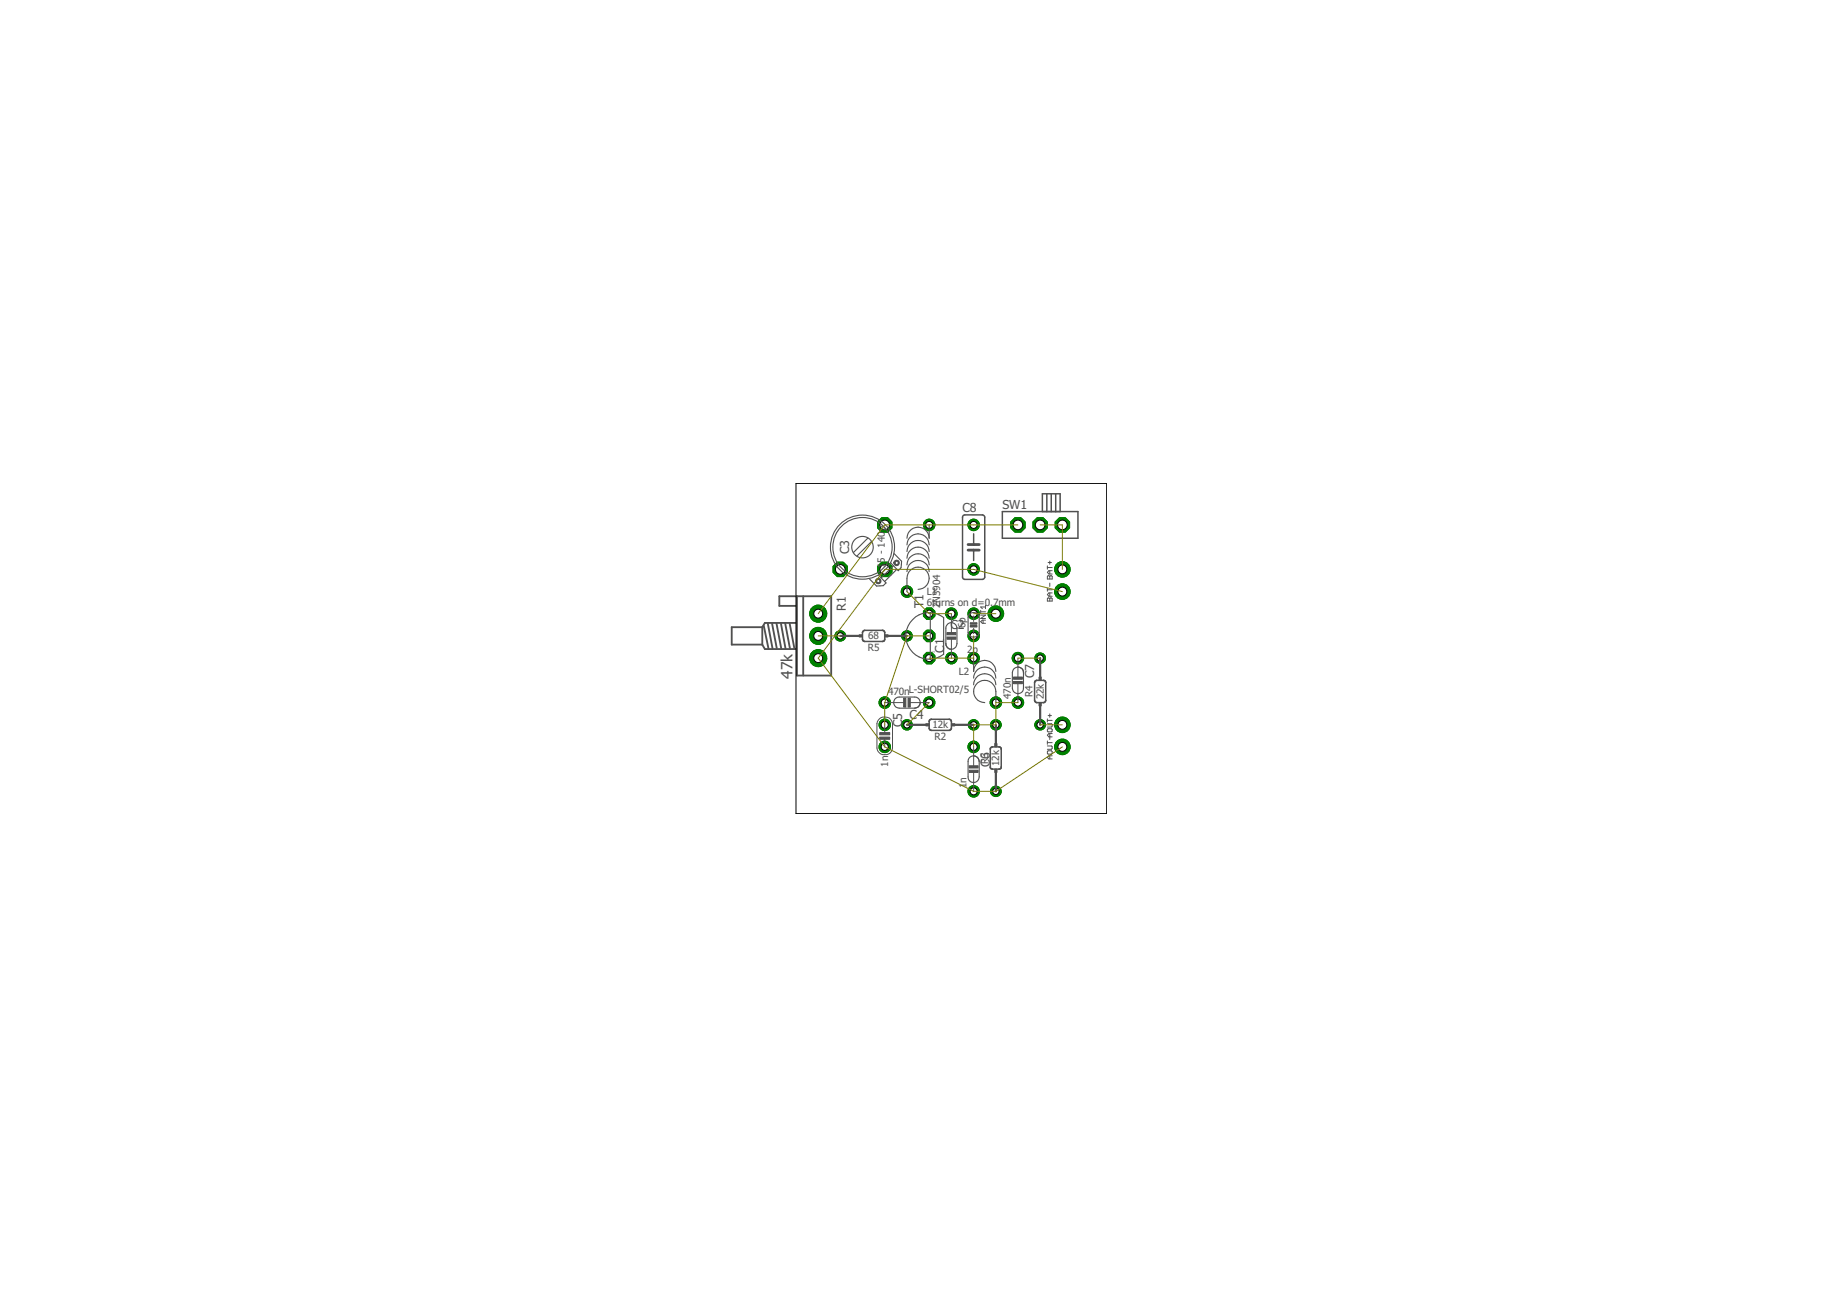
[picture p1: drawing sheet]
<svg xmlns="http://www.w3.org/2000/svg" width="210mm" height="148mm" viewBox="0 0 210 148" stroke-linecap="round" stroke-linejoin="round" font-family="sans-serif">
<defs><g id="words">
<text font-size="1.8" fill="#505050" x="90.6" y="77.5" transform="rotate(-90 90.6 77.5)">47k</text>
<g font-size="1.4" fill="#505050">
<text x="110" y="58.4">C8</text>
<text x="114.5" y="58.2">SW1</text>
<text x="97" y="63.3" transform="rotate(-90 97 63.3)">C3</text>
<text x="96.7" y="69.8" transform="rotate(-90 96.7 69.8)">R1</text>
<text x="105.5" y="69.5" transform="rotate(-90 105.5 69.5)">T1</text>
<text x="108.6" y="71.9">C2</text>
<text x="107.9" y="74.6" transform="rotate(-90 107.9 74.6)">C1</text>
<text x="118.2" y="77.5" transform="rotate(-90 118.2 77.5)">C7</text>
<text x="103.1" y="83.1" transform="rotate(-90 103.1 83.1)">C5</text>
<text x="103.9" y="82.1">C4</text>
<text x="113.1" y="87.6" transform="rotate(-90 113.1 87.6)">C6</text>
</g>
<g font-size="1.1" fill="#505050">
<text x="101.1" y="64.9" transform="rotate(-90 101.1 64.9)">15 - 140p</text>
<text x="105.9" y="68">L1</text>
<text x="105.9" y="69.2">6turns on d=0.7mm</text>
<text x="107.4" y="69.5" transform="rotate(-90 107.4 69.5)">2N3904</text>
<text x="110.3" y="71.7" transform="rotate(-90 110.3 71.7)">6p</text>
<text x="99.2" y="74.3">R5</text>
<text x="99.2" y="73.1">68</text>
<text x="109.6" y="77.1">L2</text>
<text x="110.5" y="74.6">2p</text>
<text x="101.5" y="79.4">470nL-SHORT02/5</text>
<text x="106.5" y="83.2">12k</text>
<text x="115.5" y="79.9" transform="rotate(-90 115.5 79.9)">470n</text>
<text x="118" y="79.7" transform="rotate(-90 118 79.7)">R4</text>
<text x="119.3" y="79.9" transform="rotate(-90 119.3 79.9)">22k</text>
<text x="101.5" y="87.6" transform="rotate(-90 101.5 87.6)">1n</text>
<text x="106.8" y="84.5">R2</text>
<text x="112.9" y="87.3" transform="rotate(-90 112.9 87.3)">R3</text>
<text x="114.2" y="87.5" transform="rotate(-90 114.2 87.5)">12k</text>
<text x="110.4" y="90" transform="rotate(-90 110.4 90)">1n</text>
</g>
<text font-size=".4" fill="#505050" x="106.8" y="74.6" transform="rotate(-90 106.8 74.6)">1</text>
</g></defs>
<circle cx="113.8" cy="70.1" r=".89" fill="#008000" stroke="#008000" stroke-width=".11"/>
<circle cx="113.8" cy="70.1" r=".51" fill="#fff" stroke="#000" stroke-width=".11"/>
<circle cx="121.4" cy="82.8" r=".89" fill="#008000" stroke="#008000" stroke-width=".11"/>
<circle cx="121.4" cy="82.8" r=".51" fill="#fff" stroke="#000" stroke-width=".11"/>
<circle cx="121.4" cy="85.3" r=".89" fill="#008000" stroke="#008000" stroke-width=".11"/>
<circle cx="121.4" cy="85.3" r=".51" fill="#fff" stroke="#000" stroke-width=".11"/>
<circle cx="121.4" cy="65" r=".89" fill="#008000" stroke="#008000" stroke-width=".11"/>
<circle cx="121.4" cy="65" r=".51" fill="#fff" stroke="#000" stroke-width=".11"/>
<circle cx="121.4" cy="67.6" r=".89" fill="#008000" stroke="#008000" stroke-width=".11"/>
<circle cx="121.4" cy="67.6" r=".51" fill="#fff" stroke="#000" stroke-width=".11"/>
<circle cx="108.7" cy="70.1" r=".66" fill="#008000" stroke="#008000" stroke-width=".11"/>
<circle cx="108.7" cy="70.1" r=".4" fill="#fff" stroke="#000" stroke-width=".11"/>
<circle cx="108.7" cy="75.2" r=".66" fill="#008000" stroke="#008000" stroke-width=".11"/>
<circle cx="108.7" cy="75.2" r=".4" fill="#fff" stroke="#000" stroke-width=".11"/>
<circle cx="111.3" cy="72.6" r=".66" fill="#008000" stroke="#008000" stroke-width=".11"/>
<circle cx="111.3" cy="72.6" r=".4" fill="#fff" stroke="#000" stroke-width=".11"/>
<circle cx="111.3" cy="70.1" r=".66" fill="#008000" stroke="#008000" stroke-width=".11"/>
<circle cx="111.3" cy="70.1" r=".4" fill="#fff" stroke="#000" stroke-width=".11"/>
<circle cx="96" cy="65" r=".89" fill="#008000" stroke="#008000" stroke-width=".11"/>
<circle cx="96" cy="65" r=".55" fill="#fff" stroke="#000" stroke-width=".11"/>
<circle cx="101.1" cy="65" r=".89" fill="#008000" stroke="#008000" stroke-width=".11"/>
<circle cx="101.1" cy="65" r=".55" fill="#fff" stroke="#000" stroke-width=".11"/>
<circle cx="101.1" cy="60" r=".89" fill="#008000" stroke="#008000" stroke-width=".11"/>
<circle cx="101.1" cy="60" r=".55" fill="#fff" stroke="#000" stroke-width=".11"/>
<circle cx="101.1" cy="80.3" r=".66" fill="#008000" stroke="#008000" stroke-width=".11"/>
<circle cx="101.1" cy="80.3" r=".4" fill="#fff" stroke="#000" stroke-width=".11"/>
<circle cx="106.2" cy="80.3" r=".66" fill="#008000" stroke="#008000" stroke-width=".11"/>
<circle cx="106.2" cy="80.3" r=".4" fill="#fff" stroke="#000" stroke-width=".11"/>
<circle cx="101.1" cy="85.3" r=".66" fill="#008000" stroke="#008000" stroke-width=".11"/>
<circle cx="101.1" cy="85.3" r=".4" fill="#fff" stroke="#000" stroke-width=".11"/>
<circle cx="101.1" cy="82.8" r=".66" fill="#008000" stroke="#008000" stroke-width=".11"/>
<circle cx="101.1" cy="82.8" r=".4" fill="#fff" stroke="#000" stroke-width=".11"/>
<circle cx="111.3" cy="90.4" r=".66" fill="#008000" stroke="#008000" stroke-width=".11"/>
<circle cx="111.3" cy="90.4" r=".4" fill="#fff" stroke="#000" stroke-width=".11"/>
<circle cx="111.3" cy="85.3" r=".66" fill="#008000" stroke="#008000" stroke-width=".11"/>
<circle cx="111.3" cy="85.3" r=".4" fill="#fff" stroke="#000" stroke-width=".11"/>
<circle cx="116.3" cy="80.3" r=".66" fill="#008000" stroke="#008000" stroke-width=".11"/>
<circle cx="116.3" cy="80.3" r=".4" fill="#fff" stroke="#000" stroke-width=".11"/>
<circle cx="116.3" cy="75.2" r=".66" fill="#008000" stroke="#008000" stroke-width=".11"/>
<circle cx="116.3" cy="75.2" r=".4" fill="#fff" stroke="#000" stroke-width=".11"/>
<circle cx="111.3" cy="60" r=".66" fill="#008000" stroke="#008000" stroke-width=".11"/>
<circle cx="111.3" cy="60" r=".4" fill="#fff" stroke="#000" stroke-width=".11"/>
<circle cx="111.3" cy="65" r=".66" fill="#008000" stroke="#008000" stroke-width=".11"/>
<circle cx="111.3" cy="65" r=".4" fill="#fff" stroke="#000" stroke-width=".11"/>
<circle cx="103.6" cy="67.6" r=".66" fill="#008000" stroke="#008000" stroke-width=".11"/>
<circle cx="103.6" cy="67.6" r=".4" fill="#fff" stroke="#000" stroke-width=".11"/>
<circle cx="106.2" cy="60" r=".66" fill="#008000" stroke="#008000" stroke-width=".11"/>
<circle cx="106.2" cy="60" r=".4" fill="#fff" stroke="#000" stroke-width=".11"/>
<circle cx="113.8" cy="80.3" r=".66" fill="#008000" stroke="#008000" stroke-width=".11"/>
<circle cx="113.8" cy="80.3" r=".4" fill="#fff" stroke="#000" stroke-width=".11"/>
<circle cx="111.3" cy="75.2" r=".66" fill="#008000" stroke="#008000" stroke-width=".11"/>
<circle cx="111.3" cy="75.2" r=".4" fill="#fff" stroke="#000" stroke-width=".11"/>
<circle cx="93.5" cy="70.1" r=".97" fill="#008000" stroke="#008000" stroke-width=".11"/>
<circle cx="93.5" cy="70.1" r=".51" fill="#fff" stroke="#000" stroke-width=".11"/>
<circle cx="93.5" cy="72.6" r=".97" fill="#008000" stroke="#008000" stroke-width=".11"/>
<circle cx="93.5" cy="72.6" r=".51" fill="#fff" stroke="#000" stroke-width=".11"/>
<circle cx="93.5" cy="75.2" r=".97" fill="#008000" stroke="#008000" stroke-width=".11"/>
<circle cx="93.5" cy="75.2" r=".51" fill="#fff" stroke="#000" stroke-width=".11"/>
<circle cx="103.6" cy="82.8" r=".61" fill="#008000" stroke="#008000" stroke-width=".11"/>
<circle cx="103.6" cy="82.8" r=".36" fill="#fff" stroke="#000" stroke-width=".11"/>
<circle cx="111.3" cy="82.8" r=".61" fill="#008000" stroke="#008000" stroke-width=".11"/>
<circle cx="111.3" cy="82.8" r=".36" fill="#fff" stroke="#000" stroke-width=".11"/>
<circle cx="113.8" cy="82.8" r=".61" fill="#008000" stroke="#008000" stroke-width=".11"/>
<circle cx="113.8" cy="82.8" r=".36" fill="#fff" stroke="#000" stroke-width=".11"/>
<circle cx="113.8" cy="90.4" r=".61" fill="#008000" stroke="#008000" stroke-width=".11"/>
<circle cx="113.8" cy="90.4" r=".36" fill="#fff" stroke="#000" stroke-width=".11"/>
<circle cx="118.9" cy="75.2" r=".61" fill="#008000" stroke="#008000" stroke-width=".11"/>
<circle cx="118.9" cy="75.2" r=".36" fill="#fff" stroke="#000" stroke-width=".11"/>
<circle cx="118.9" cy="82.8" r=".61" fill="#008000" stroke="#008000" stroke-width=".11"/>
<circle cx="118.9" cy="82.8" r=".36" fill="#fff" stroke="#000" stroke-width=".11"/>
<circle cx="96" cy="72.6" r=".61" fill="#008000" stroke="#008000" stroke-width=".11"/>
<circle cx="96" cy="72.6" r=".36" fill="#fff" stroke="#000" stroke-width=".11"/>
<circle cx="103.6" cy="72.6" r=".61" fill="#008000" stroke="#008000" stroke-width=".11"/>
<circle cx="103.6" cy="72.6" r=".36" fill="#fff" stroke="#000" stroke-width=".11"/>
<circle cx="121.4" cy="60" r=".89" fill="#008000" stroke="#008000" stroke-width=".11"/>
<circle cx="121.4" cy="60" r=".55" fill="#fff" stroke="#000" stroke-width=".11"/>
<circle cx="118.9" cy="60" r=".89" fill="#008000" stroke="#008000" stroke-width=".11"/>
<circle cx="118.9" cy="60" r=".55" fill="#fff" stroke="#000" stroke-width=".11"/>
<circle cx="116.3" cy="60" r=".89" fill="#008000" stroke="#008000" stroke-width=".11"/>
<circle cx="116.3" cy="60" r=".55" fill="#fff" stroke="#000" stroke-width=".11"/>
<circle cx="106.2" cy="70.1" r=".71" fill="#008000" stroke="#008000" stroke-width=".11"/>
<circle cx="106.2" cy="70.1" r=".4" fill="#fff" stroke="#000" stroke-width=".11"/>
<circle cx="106.2" cy="75.2" r=".71" fill="#008000" stroke="#008000" stroke-width=".11"/>
<circle cx="106.2" cy="75.2" r=".4" fill="#fff" stroke="#000" stroke-width=".11"/>
<circle cx="106.2" cy="72.6" r=".71" fill="#008000" stroke="#008000" stroke-width=".11"/>
<circle cx="106.2" cy="72.6" r=".4" fill="#fff" stroke="#000" stroke-width=".11"/>
<circle cx="113.8" cy="70.1" r=".89" fill="#008000" stroke="#008000" stroke-width=".11"/>
<circle cx="113.8" cy="70.1" r=".51" fill="#fff" stroke="#000" stroke-width=".11"/>
<circle cx="121.4" cy="82.8" r=".89" fill="#008000" stroke="#008000" stroke-width=".11"/>
<circle cx="121.4" cy="82.8" r=".51" fill="#fff" stroke="#000" stroke-width=".11"/>
<circle cx="121.4" cy="85.3" r=".89" fill="#008000" stroke="#008000" stroke-width=".11"/>
<circle cx="121.4" cy="85.3" r=".51" fill="#fff" stroke="#000" stroke-width=".11"/>
<circle cx="121.4" cy="65" r=".89" fill="#008000" stroke="#008000" stroke-width=".11"/>
<circle cx="121.4" cy="65" r=".51" fill="#fff" stroke="#000" stroke-width=".11"/>
<circle cx="121.4" cy="67.6" r=".89" fill="#008000" stroke="#008000" stroke-width=".11"/>
<circle cx="121.4" cy="67.6" r=".51" fill="#fff" stroke="#000" stroke-width=".11"/>
<circle cx="108.7" cy="70.1" r=".66" fill="#008000" stroke="#008000" stroke-width=".11"/>
<circle cx="108.7" cy="70.1" r=".4" fill="#fff" stroke="#000" stroke-width=".11"/>
<circle cx="108.7" cy="75.2" r=".66" fill="#008000" stroke="#008000" stroke-width=".11"/>
<circle cx="108.7" cy="75.2" r=".4" fill="#fff" stroke="#000" stroke-width=".11"/>
<circle cx="111.3" cy="72.6" r=".66" fill="#008000" stroke="#008000" stroke-width=".11"/>
<circle cx="111.3" cy="72.6" r=".4" fill="#fff" stroke="#000" stroke-width=".11"/>
<circle cx="111.3" cy="70.1" r=".66" fill="#008000" stroke="#008000" stroke-width=".11"/>
<circle cx="111.3" cy="70.1" r=".4" fill="#fff" stroke="#000" stroke-width=".11"/>
<circle cx="96" cy="65" r=".89" fill="#008000" stroke="#008000" stroke-width=".11"/>
<circle cx="96" cy="65" r=".55" fill="#fff" stroke="#000" stroke-width=".11"/>
<circle cx="101.1" cy="65" r=".89" fill="#008000" stroke="#008000" stroke-width=".11"/>
<circle cx="101.1" cy="65" r=".55" fill="#fff" stroke="#000" stroke-width=".11"/>
<circle cx="101.1" cy="60" r=".89" fill="#008000" stroke="#008000" stroke-width=".11"/>
<circle cx="101.1" cy="60" r=".55" fill="#fff" stroke="#000" stroke-width=".11"/>
<circle cx="101.1" cy="80.3" r=".66" fill="#008000" stroke="#008000" stroke-width=".11"/>
<circle cx="101.1" cy="80.3" r=".4" fill="#fff" stroke="#000" stroke-width=".11"/>
<circle cx="106.2" cy="80.3" r=".66" fill="#008000" stroke="#008000" stroke-width=".11"/>
<circle cx="106.2" cy="80.3" r=".4" fill="#fff" stroke="#000" stroke-width=".11"/>
<circle cx="101.1" cy="85.3" r=".66" fill="#008000" stroke="#008000" stroke-width=".11"/>
<circle cx="101.1" cy="85.3" r=".4" fill="#fff" stroke="#000" stroke-width=".11"/>
<circle cx="101.1" cy="82.8" r=".66" fill="#008000" stroke="#008000" stroke-width=".11"/>
<circle cx="101.1" cy="82.8" r=".4" fill="#fff" stroke="#000" stroke-width=".11"/>
<circle cx="111.3" cy="90.4" r=".66" fill="#008000" stroke="#008000" stroke-width=".11"/>
<circle cx="111.3" cy="90.4" r=".4" fill="#fff" stroke="#000" stroke-width=".11"/>
<circle cx="111.3" cy="85.3" r=".66" fill="#008000" stroke="#008000" stroke-width=".11"/>
<circle cx="111.3" cy="85.3" r=".4" fill="#fff" stroke="#000" stroke-width=".11"/>
<circle cx="116.3" cy="80.3" r=".66" fill="#008000" stroke="#008000" stroke-width=".11"/>
<circle cx="116.3" cy="80.3" r=".4" fill="#fff" stroke="#000" stroke-width=".11"/>
<circle cx="116.3" cy="75.2" r=".66" fill="#008000" stroke="#008000" stroke-width=".11"/>
<circle cx="116.3" cy="75.2" r=".4" fill="#fff" stroke="#000" stroke-width=".11"/>
<circle cx="111.3" cy="60" r=".66" fill="#008000" stroke="#008000" stroke-width=".11"/>
<circle cx="111.3" cy="60" r=".4" fill="#fff" stroke="#000" stroke-width=".11"/>
<circle cx="111.3" cy="65" r=".66" fill="#008000" stroke="#008000" stroke-width=".11"/>
<circle cx="111.3" cy="65" r=".4" fill="#fff" stroke="#000" stroke-width=".11"/>
<circle cx="103.6" cy="67.6" r=".66" fill="#008000" stroke="#008000" stroke-width=".11"/>
<circle cx="103.6" cy="67.6" r=".4" fill="#fff" stroke="#000" stroke-width=".11"/>
<circle cx="106.2" cy="60" r=".66" fill="#008000" stroke="#008000" stroke-width=".11"/>
<circle cx="106.2" cy="60" r=".4" fill="#fff" stroke="#000" stroke-width=".11"/>
<circle cx="113.8" cy="80.3" r=".66" fill="#008000" stroke="#008000" stroke-width=".11"/>
<circle cx="113.8" cy="80.3" r=".4" fill="#fff" stroke="#000" stroke-width=".11"/>
<circle cx="111.3" cy="75.2" r=".66" fill="#008000" stroke="#008000" stroke-width=".11"/>
<circle cx="111.3" cy="75.2" r=".4" fill="#fff" stroke="#000" stroke-width=".11"/>
<circle cx="93.5" cy="70.1" r=".97" fill="#008000" stroke="#008000" stroke-width=".11"/>
<circle cx="93.5" cy="70.1" r=".51" fill="#fff" stroke="#000" stroke-width=".11"/>
<circle cx="93.5" cy="72.6" r=".97" fill="#008000" stroke="#008000" stroke-width=".11"/>
<circle cx="93.5" cy="72.6" r=".51" fill="#fff" stroke="#000" stroke-width=".11"/>
<circle cx="93.5" cy="75.2" r=".97" fill="#008000" stroke="#008000" stroke-width=".11"/>
<circle cx="93.5" cy="75.2" r=".51" fill="#fff" stroke="#000" stroke-width=".11"/>
<circle cx="103.6" cy="82.8" r=".61" fill="#008000" stroke="#008000" stroke-width=".11"/>
<circle cx="103.6" cy="82.8" r=".36" fill="#fff" stroke="#000" stroke-width=".11"/>
<circle cx="111.3" cy="82.8" r=".61" fill="#008000" stroke="#008000" stroke-width=".11"/>
<circle cx="111.3" cy="82.8" r=".36" fill="#fff" stroke="#000" stroke-width=".11"/>
<circle cx="113.8" cy="82.8" r=".61" fill="#008000" stroke="#008000" stroke-width=".11"/>
<circle cx="113.8" cy="82.8" r=".36" fill="#fff" stroke="#000" stroke-width=".11"/>
<circle cx="113.8" cy="90.4" r=".61" fill="#008000" stroke="#008000" stroke-width=".11"/>
<circle cx="113.8" cy="90.4" r=".36" fill="#fff" stroke="#000" stroke-width=".11"/>
<circle cx="118.9" cy="75.2" r=".61" fill="#008000" stroke="#008000" stroke-width=".11"/>
<circle cx="118.9" cy="75.2" r=".36" fill="#fff" stroke="#000" stroke-width=".11"/>
<circle cx="118.9" cy="82.8" r=".61" fill="#008000" stroke="#008000" stroke-width=".11"/>
<circle cx="118.9" cy="82.8" r=".36" fill="#fff" stroke="#000" stroke-width=".11"/>
<circle cx="96" cy="72.6" r=".61" fill="#008000" stroke="#008000" stroke-width=".11"/>
<circle cx="96" cy="72.6" r=".36" fill="#fff" stroke="#000" stroke-width=".11"/>
<circle cx="103.6" cy="72.6" r=".61" fill="#008000" stroke="#008000" stroke-width=".11"/>
<circle cx="103.6" cy="72.6" r=".36" fill="#fff" stroke="#000" stroke-width=".11"/>
<circle cx="121.4" cy="60" r=".89" fill="#008000" stroke="#008000" stroke-width=".11"/>
<circle cx="121.4" cy="60" r=".55" fill="#fff" stroke="#000" stroke-width=".11"/>
<circle cx="118.9" cy="60" r=".89" fill="#008000" stroke="#008000" stroke-width=".11"/>
<circle cx="118.9" cy="60" r=".55" fill="#fff" stroke="#000" stroke-width=".11"/>
<circle cx="116.3" cy="60" r=".89" fill="#008000" stroke="#008000" stroke-width=".11"/>
<circle cx="116.3" cy="60" r=".55" fill="#fff" stroke="#000" stroke-width=".11"/>
<circle cx="106.2" cy="70.1" r=".71" fill="#008000" stroke="#008000" stroke-width=".11"/>
<circle cx="106.2" cy="70.1" r=".4" fill="#fff" stroke="#000" stroke-width=".11"/>
<circle cx="106.2" cy="75.2" r=".71" fill="#008000" stroke="#008000" stroke-width=".11"/>
<circle cx="106.2" cy="75.2" r=".4" fill="#fff" stroke="#000" stroke-width=".11"/>
<circle cx="106.2" cy="72.6" r=".71" fill="#008000" stroke="#008000" stroke-width=".11"/>
<circle cx="106.2" cy="72.6" r=".4" fill="#fff" stroke="#000" stroke-width=".11"/>
<g fill="none" stroke="#505050" stroke-width=".11">
<path d="M108.7 70.1v2.2M108.7 73v2.2M111.3 70.4v.6M111.3 71.8v.6M112.1 70.3h.5l-.5 .4h.5M112.1 69.9h.5M112.1 69.7v.4M112.3 70.8v.4M112.6 70.8h-.4l-.1 .2 .1 .2h.4M112.6 69.3h-.5l.1 .2M112.6 69.2v.3M116.3 75.2v2.1"/>
<path d="M116.3 78.1v2.2M119.7 64.6v.4M119.7 65.8h.1h.2h.1h.1v.3h-.5zM119.7 67.2v.3M119.7 68.4l.1-.1 .2 .1 .1-.1 .1 .1v.3h-.5zM119.7 64.8h.5M119.7 67.4h.5M119.8 64.3h.3M120 64.1v.4M120 65.2v.4M120 65.8v.3M120 66.6v.4"/>
<path d="M120 67.7v.4M120 68.4v.3M120.2 65.2h-.4l-.1 .2 .1 .2h.4M120.2 67.7h-.4l-.1 .2 .1 .2h.4M100.5 82.1a.91 .91 0 0 1 1.5 .6v2.7a.9 .9 0 0 1-.9 .8 .9 .9 0 0 1-.9-.8v-2.7zM100.6 83.8h1M101.1 80.3h2.1M101.1 82.8v.9M101.1 84.5v.8M104 80.3h2.2M111.3 85.3v2.2M111.3 88.3v2.1"/>
<path d="M119.7 82.1v.4M119.7 84.6v.4M119.7 82.7h.4l.1 .1-.1 .3h-.4M119.7 85.2h.4l.1 .1-.1 .3h-.4M119.7 82.3h.5M119.7 84.8h.5M119.8 83.2h.3l.1 .3-.1 .1h-.3l-.1-.1zM119.8 85.8h.3l.1 .3h-.1h-.3h-.1zM119.8 81.7h.3M120 81.6v.3M120 83.8v.7M120 86.3v.4"/>
<path d="M120.2 83.8h-.4l-.1 .2 .1 .2h.4M120.2 86.3h-.4l-.1 .2 .1 .2h.4"/>
</g>
<g fill="none" stroke="#505050" stroke-width=".13">
<path d="M106.2 60v1.5a1.27 1.27 0 0 0-1.3-1.3 1.27 1.27 0 0 0-1.3 1.3M99.2 61.5l-1.7 1.6M99.6 61.9l-1.7 1.6M100.4 65.7l.8 .9-.3 .3-.7 .1-.8-.9M102.1 64.6l-1.4 1.4M102.2 63.2l.8 .9v.8l-.4 .3-.8-.9M102.2 79.9l.4-.2 1.9-.1a.63 .63 0 0 1 .7 .7 .63 .63 0 0 1-.7 .6h-1.8a.65 .65 0 0 1-.5-1zM102.4 65.1l-1.3 1.3M103.6 62.3a1.27 1.27 0 0 1 1.3-1.3 1.27 1.27 0 0 1 1.3 1.3M103.6 63a1.27 1.27 0 0 1 1.3-1.3 1.27 1.27 0 0 1 1.3 1.3M103.6 63.8a1.27 1.27 0 0 1 1.3-1.3 1.27 1.27 0 0 1 1.3 1.3M103.6 64.5a1.27 1.27 0 0 1 1.3-1.2 1.27 1.27 0 0 1 1.3 1.2"/>
<path d="M103.6 65.3a1.27 1.27 0 0 1 1.3-1.3 1.27 1.27 0 0 1 1.3 1.3M104.9 67.3a1.27 1.27 0 0 0 1.3-1.2 1.27 1.27 0 0 0-1.3-1.3 1.27 1.27 0 0 0-1.3 1.3v1.5M106.3 70a2.66 2.66 0 0 0-2.8 2.7 2.66 2.66 0 0 0 2.8 2.6M106.3 70a2.51 2.51 0 0 1 1.5 .5v4.2l-.8 .5-.7 .1M106.3 70v5.3M108.3 71.2a.65 .65 0 0 1 1 .6v1.7a.63 .63 0 0 1-.6 .7 .63 .63 0 0 1-.6-.7v-1.7v-.2zM110.8 70.2a.67 .67 0 0 1 1.1 .3v1.8a.65 .65 0 0 1-.6 .5 .65 .65 0 0 1-.7-.5v-1.8zM111.3 75.2v1.5a1.27 1.27 0 0 1 1.2-1.3 1.27 1.27 0 0 1 1.3 1.3M111.3 77.5a1.27 1.27 0 0 1 1.2-1.3 1.27 1.27 0 0 1 1.3 1.3M111.3 78.2a1.27 1.27 0 0 1 1.2-1.2 1.27 1.27 0 0 1 1.3 1.2M115.8 76.5a.64 .64 0 0 1 .7-.3 .64 .64 0 0 1 .4 .6v1.8a.63 .63 0 0 1-.6 .6 .63 .63 0 0 1-.6-.6v-1.8zM110.9 86.5a.65 .65 0 0 1 1 .5v1.8a.63 .63 0 0 1-.6 .6 .63 .63 0 0 1-.7-.6v-1.8v-.2z"/>
<path d="M112.5 80.3a1.27 1.27 0 0 1-1.2-1.3 1.27 1.27 0 0 1 1.2-1.3 1.27 1.27 0 0 1 1.3 1.3v1.3"/>
<circle cx="98.6" cy="62.5" r="3.7"/>
<circle cx="98.6" cy="62.5" r="3.4"/>
<circle cx="98.6" cy="62.5" r="1.23"/>
</g>
<g fill="#505050" stroke="#505050" stroke-width=".11">
<path d="M108.2 72.8h1v.2h-1z"/>
<path d="M108.2 72.3h1v.2h-1z"/>
<path d="M110.9 71.1h.7v.2h-.7z"/>
<path d="M110.9 71.5h.7v.1h-.7z"/>
<path d="M103.8 79.8h.2v1h-.2z"/>
<path d="M103.3 79.8h.2v1h-.2z"/>
<path d="M100.5 83.7h1.2v.2h-1.2z"/>
<path d="M100.5 84.2h1.2v.3h-1.2z"/>
<path d="M110.7 87.5h1.1v.2h-1.1z"/>
<path d="M110.7 88h1.1v.2h-1.1z"/>
<path d="M115.8 77.3h1v.3h-1z"/>
<path d="M115.8 77.9h1v.2h-1z"/>
<path d="M108.7 82.7h.4v.2h-.4z"/>
<path d="M105.8 82.7h.4v.2h-.4z"/>
<path d="M113.7 87.9h.2v.3h-.2z"/>
<path d="M113.7 84.9h.2v.4h-.2z"/>
<path d="M118.7 80.3h.3v.3h-.3z"/>
<path d="M118.7 77.3h.3v.4h-.3z"/>
<path d="M101.1 72.5h.4v.3h-.4z"/>
<path d="M98.2 72.5h.4v.3h-.4z"/>
</g>
<g fill="#505050" stroke="#505050" stroke-width=".11">
<path d="M100.1 66.2a.32 .32 0 0 1 .5 0 .32 .32 0 0 1-.1 .5 .32 .32 0 0 1-.5-.3h.2a.19 .19 0 0 1 .2-.2 .19 .19 0 0 1 .1 .2 .19 .19 0 0 1-.2 .1l-.1-.1h-.2z" fill-rule="evenodd"/>
<path d="M102.2 64.1a.32 .32 0 0 1 .5 0 .32 .32 0 0 1-.1 .5 .32 .32 0 0 1-.5-.3h.2a.2 .2 0 0 1 .1-.2 .2 .2 0 0 1 .2 .1 .2 .2 0 0 1 0 .2 .2 .2 0 0 1-.2 .1l-.1-.2h-.2z" fill-rule="evenodd"/>
</g>
<path d="M110.6 62.2h1.3M110.6 62.8h1.3" fill="none" stroke="#505050" stroke-width=".32"/>
<path d="M110 58.9l.2-.1h2.1l.2 .2v6.9l-.1 .3h-2.2l-.2-.2v-6.9zM114.5 58.4h8.7v3.1h-8.7zM119.1 58.4v-2h2v2M119.6 56.4v2M120.1 56.4v2M120.6 56.4v2M98.6 72.1l.2-.1h2.1l.2 .3v.8l-.3 .2h-2.1l-.1-.3v-.7zM111.3 61v1.2M111.3 62.8v1.2M118.3 77.8l.9-.1 .3 .2v2.1l-.2 .2-.8 .1-.3-.2v-2.1zM106.2 82.2h2.3l.2 .2v.9l-.2 .1h-2.2l-.1-.2zM113.2 85.4l.2-.1h.8l.2 .2v2.2l-.1 .1-.9 .1-.2-.2v-2.2z" fill="none" stroke="#505050" stroke-width=".17"/>
<g fill="none" stroke="#505050" stroke-width=".21">
<path d="M87.1 71.6h-3.5v2h3.5M87.1 73.6l.3 .5h3.6M87.1 71.6v2M87.3 71.5l.5 2.5M87.7 71.2l.6 2.8M88.2 71.2l.6 2.8M88.7 71.2l.6 2.8M89.2 71.2l.5 2.8M89.7 71.2l.6 2.8M90.2 71.2l.6 2.8M91 71.2h-3.6l-.3 .4M91.1 68.1v9.1h3.9v-9.1h-6v1.1h2"/>
<path d="M91.8 68.1v9.1"/>
</g>
<path d="M96 72.6h2.2M101.5 72.6h2.1M118.9 75.2v2.1M103.6 82.8h2.2M109.1 82.8h2.2M113.8 82.8v2.2M113.8 88.2v2.2M118.9 80.6v2.2" fill="none" stroke="#505050" stroke-width=".25"/>
<path d="M116.3 60h-15.2l-7.6 10.1M118.9 60h2.5v5M93.5 72.6h2.5M103.6 67.6l2.6 2.5h2.5M106.2 72.6h-2.6l-2.5 7.7v2.5M111.3 70.1h2.5M111.3 72.6v2.6h-5.1M116.3 75.2h2.6M121.4 67.6l-10.1-2.6h-10.2l-7.6 10.2 7.6 10.1 10.2 5.1h2.5l7.6-5.1M106.2 80.3l-2.6 2.5M116.3 80.3h-2.5v2.5h-2.5v2.5M118.9 82.8h2.5" fill="none" stroke="#808000" stroke-width=".11"/>
<path d="M91 55.2h35.4v37.7h-35.4z" fill="none" stroke="#000" stroke-width=".11"/>
<use href="#words"/>
</svg>
